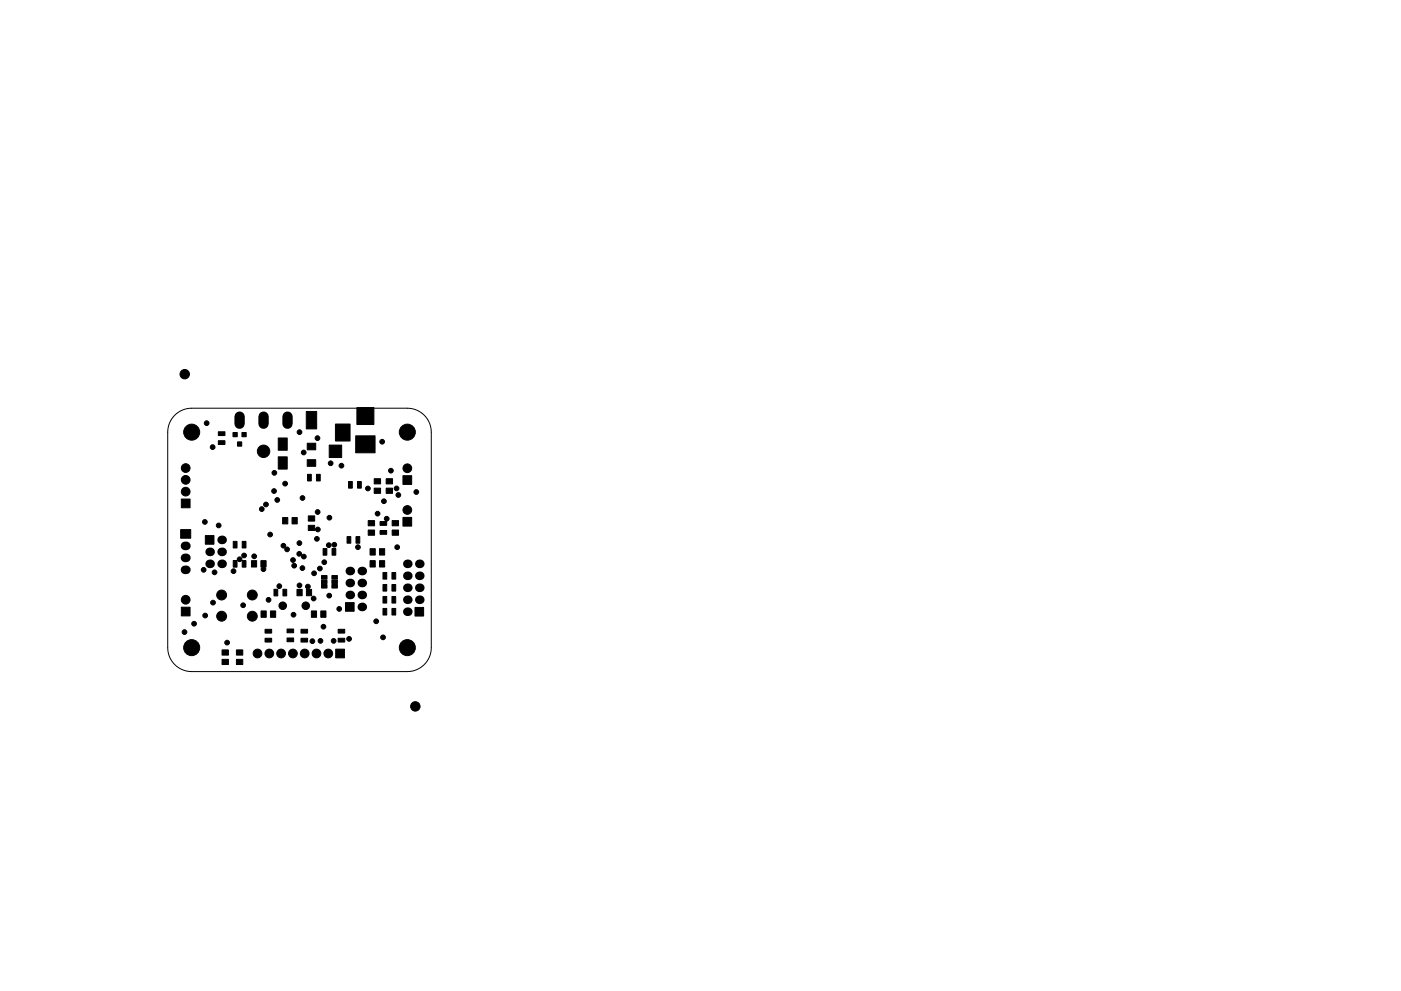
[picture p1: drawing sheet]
<svg xmlns="http://www.w3.org/2000/svg" width="297mm" height="210mm" viewBox="0 0 297 210" stroke-linecap="round" stroke-linejoin="round" font-family="sans-serif">
<path d="M37 88.1a5.1 5.1 0 0 1 3.6-1.5h45.8a5.1 5.1 0 0 1 5 5.1v45.7a5.1 5.1 0 0 1-5 5.1h-45.8a5.1 5.1 0 0 1-5-5.1v-45.7a5.1 5.1 0 0 1 1.4-3.6z" fill="none" stroke="#000" stroke-width=".21"/>
<g fill="#000" stroke="#000" stroke-width=".21">
<path d="M46.3 91.6h1.4v.8h-1.4zM46.3 93.5h1.4v.8h-1.4zM49.4 91.8h.9v.9h-.9zM50.3 93.8h1v.9h-1zM51.3 91.8h.9v.9h-.9zM59 96.9h1.9v2.6h-1.9zM59 92.9h1.9v2.6h-1.9zM65.1 97.5h1.8v1.4h-1.8zM65.1 94h1.8v1.4h-1.8zM64.9 87.3h2.2v3.7h-2.2zM69.8 94.4h2.6v2.7h-2.6zM71.1 90h3.1v3.6h-3.1z"/>
<path d="M75.4 92.5h4.1v3.6h-4.1zM75.7 86.5h3.6v3.6h-3.6zM38.3 112.4h2.1v1.8h-2.1zM38.4 105.9h1.9v1.8h-1.9zM43.5 113.6h1.9v1.9h-1.9zM49.4 114.9h.9v1.4h-.9zM49.4 118.9h.9v1.4h-.9zM51.3 114.9h.9v1.4h-.9zM51.3 118.9h.9v1.4h-.9zM59.9 109.8h1.1v1.4h-1.1zM61.9 109.8h1.1v1.4h-1.1zM65.4 109.5h1.3v1.1h-1.3z"/>
<path d="M65.4 111.5h1.3v1.1h-1.3zM65.2 100.6h.8v1.4h-.8zM67.1 100.6h.8v1.4h-.8zM68.5 116.4h.8v1.4h-.8zM70.4 116.4h.8v1.4h-.8zM73.6 113.8h.8v1.4h-.8zM73.9 102.2h.8v1.4h-.8zM75.5 113.8h.8v1.4h-.8zM75.8 102.2h.8v1.4h-.8zM78.1 112.5h1.3v1.1h-1.3zM78.1 110.5h1.3v1.1h-1.3zM78.5 119h1.1v1.3h-1.1z"/>
<path d="M78.5 116.4h1.1v1.4h-1.1zM80.6 110.7h1.4v.8h-1.4zM80.6 112.6h1.4v.8h-1.4zM79.3 103.6h1.4v1.1h-1.4zM79.3 101.6h1.4v1.1h-1.4zM80.5 119h1.1v1.3h-1.1zM80.5 116.4h1.1v1.4h-1.1zM83.1 110.5h1.4v1.1h-1.4zM83.1 112.5h1.4v1.1h-1.4zM81.9 103.6h1.3v1.1h-1.3zM81.9 101.6h1.3v1.1h-1.3zM85.4 109.8h1.9v1.8h-1.9z"/>
<path d="M85.4 100.9h1.9v1.9h-1.9zM38.4 128.8h1.9v1.9h-1.9zM47.1 137.9h1.3v1.1h-1.3zM50.1 137.9h1.4v1.1h-1.4zM53.3 119h1.1v1.3h-1.1zM55.3 119h1.1v1.3h-1.1zM56.2 133.5h1.4v.8h-1.4zM56.2 135.4h1.4v.8h-1.4zM55.3 129.6h1.1v1.4h-1.1zM58.1 125h.8v1.4h-.8zM57.3 129.6h1.1v1.4h-1.1zM60 125h.8v1.4h-.8z"/>
<path d="M60.9 133.5h1.4v.8h-1.4zM60.9 135.4h1.4v.8h-1.4zM63 125h1.1v1.4h-1.1zM63.8 135.4h1.4v.8h-1.4zM63.8 133.5h1.4v.8h-1.4zM66 129.6h1.1v1.4h-1.1zM65 125h1.1v1.4h-1.1zM68 129.6h1.1v1.4h-1.1zM68.2 124h1.1v.8h-1.1zM68.2 122.1h1.1v.8h-1.1zM68.2 123.1h1.1v.7h-1.1zM70.4 122.1h1.1v.8h-1.1z"/>
<path d="M70.4 123.1h1.1v.7h-1.1zM70.4 124h1.1v.8h-1.1zM71.2 137.7h1.8v1.9h-1.8zM71.7 135.4h1.4v.8h-1.4zM71.7 133.5h1.4v.8h-1.4zM73.3 127.9h1.8v1.8h-1.8zM81.2 129.1h.8v1.4h-.8zM81.2 126.5h.8v1.4h-.8zM81.2 124h.8v1.4h-.8zM81.2 121.5h.8v1.4h-.8zM83.1 129.1h.8v1.4h-.8zM83.1 126.5h.8v1.4h-.8z"/>
<path d="M83.1 124h.8v1.4h-.8zM83.1 121.5h.8v1.4h-.8zM88 128.9h1.8v1.8h-1.8zM47.1 139.9h1.3v1.1h-1.3zM50.1 139.9h1.4v1.1h-1.4z"/>
<circle cx="39.2" cy="79.4" r="1"/>
<circle cx="39.4" cy="99.3" r=".92"/>
<circle cx="40.6" cy="91.7" r="1.7"/>
<circle cx="43.8" cy="89.8" r=".5"/>
<circle cx="45.1" cy="94.9" r=".5"/>
<circle cx="55.9" cy="95.8" r="1.32"/>
<circle cx="63.5" cy="91.7" r=".5"/>
<circle cx="64.4" cy="96" r=".5"/>
<circle cx="67.3" cy="93" r=".5"/>
<circle cx="70.1" cy="98.3" r=".5"/>
<circle cx="72.4" cy="98.8" r=".5"/>
<circle cx="81" cy="93.7" r=".5"/>
<circle cx="82.9" cy="99.9" r=".5"/>
<circle cx="86.4" cy="99.3" r=".92"/>
<circle cx="86.4" cy="91.7" r="1.7"/>
<circle cx="39.4" cy="101.8" r=".92"/>
<circle cx="39.4" cy="104.3" r=".92"/>
<circle cx="43.4" cy="110.7" r=".5"/>
<circle cx="46.4" cy="111.5" r=".5"/>
<circle cx="50.8" cy="118.7" r=".5"/>
<circle cx="51.8" cy="117.9" r=".5"/>
<circle cx="53.9" cy="118" r=".5"/>
<circle cx="55.5" cy="108" r=".5"/>
<circle cx="56.4" cy="107" r=".5"/>
<circle cx="57.3" cy="113.4" r=".5"/>
<circle cx="58.1" cy="104.2" r=".5"/>
<circle cx="58.2" cy="100.3" r=".5"/>
<circle cx="58.8" cy="106.1" r=".5"/>
<circle cx="60.1" cy="115.8" r=".5"/>
<circle cx="60.5" cy="102.6" r=".5"/>
<circle cx="60.9" cy="116.6" r=".5"/>
<circle cx="62.1" cy="118.8" r=".5"/>
<circle cx="63.4" cy="117.5" r=".5"/>
<circle cx="63.5" cy="115.2" r=".5"/>
<circle cx="64.1" cy="105.7" r=".5"/>
<circle cx="64.4" cy="118.1" r=".5"/>
<circle cx="67.2" cy="114.3" r=".5"/>
<circle cx="67.3" cy="108.6" r=".5"/>
<circle cx="67.4" cy="112.3" r=".5"/>
<circle cx="68.7" cy="119.3" r=".5"/>
<circle cx="69.7" cy="115.7" r=".5"/>
<circle cx="69.8" cy="109.8" r=".5"/>
<circle cx="70.9" cy="115.6" r=".5"/>
<circle cx="75.9" cy="116.1" r=".5"/>
<circle cx="78" cy="103.6" r=".5"/>
<circle cx="80.1" cy="109" r=".5"/>
<circle cx="81.4" cy="106.3" r=".5"/>
<circle cx="82" cy="110.1" r=".5"/>
<circle cx="84.1" cy="103.6" r=".5"/>
<circle cx="84.2" cy="116.1" r=".5"/>
<circle cx="84.5" cy="105" r=".5"/>
<circle cx="86.4" cy="108.2" r=".92"/>
<circle cx="88.3" cy="104.4" r=".5"/>
<circle cx="39.1" cy="134.1" r=".5"/>
<circle cx="39.4" cy="127.2" r=".92"/>
<circle cx="40.6" cy="137.4" r="1.7"/>
<circle cx="41.1" cy="132.3" r=".5"/>
<circle cx="43.2" cy="120.9" r=".5"/>
<circle cx="43.5" cy="130.6" r=".5"/>
<circle cx="45.2" cy="127.9" r=".5"/>
<circle cx="45.5" cy="121.4" r=".5"/>
<circle cx="47" cy="126.2" r="1.05"/>
<circle cx="47" cy="130.7" r="1.05"/>
<circle cx="48.2" cy="136.3" r=".5"/>
<circle cx="49.5" cy="121.2" r=".5"/>
<circle cx="51.5" cy="128.4" r=".5"/>
<circle cx="53.5" cy="126.2" r="1.05"/>
<circle cx="53.5" cy="130.7" r="1.05"/>
<circle cx="54.6" cy="138.6" r=".92"/>
<circle cx="55.9" cy="120.8" r=".5"/>
<circle cx="56.9" cy="127.3" r=".5"/>
<circle cx="57.1" cy="138.6" r=".93"/>
<circle cx="59.2" cy="124.4" r=".5"/>
<circle cx="59.6" cy="138.6" r=".92"/>
<circle cx="59.9" cy="128.5" r=".8"/>
<circle cx="62.1" cy="138.6" r=".93"/>
<circle cx="62.2" cy="130.4" r=".5"/>
<circle cx="62.4" cy="120" r=".5"/>
<circle cx="63.5" cy="124.2" r=".5"/>
<circle cx="64.1" cy="120.5" r=".5"/>
<circle cx="64.6" cy="138.6" r=".92"/>
<circle cx="64.8" cy="128.5" r=".8"/>
<circle cx="65.3" cy="124.5" r=".5"/>
<circle cx="66.2" cy="136" r=".5"/>
<circle cx="66.5" cy="127" r=".5"/>
<circle cx="66.6" cy="121.6" r=".5"/>
<circle cx="67.1" cy="138.6" r=".93"/>
<circle cx="67.8" cy="120.6" r=".5"/>
<circle cx="67.9" cy="136" r=".5"/>
<circle cx="68.6" cy="133" r=".5"/>
<circle cx="69.6" cy="138.6" r=".92"/>
<circle cx="69.8" cy="126.4" r=".5"/>
<circle cx="70.7" cy="136" r=".5"/>
<circle cx="71.9" cy="129.2" r=".5"/>
<circle cx="74" cy="135.5" r=".5"/>
<circle cx="79.8" cy="131.8" r=".5"/>
<circle cx="81.2" cy="135.2" r=".5"/>
<circle cx="86.4" cy="137.4" r="1.7"/>
<circle cx="88.1" cy="149.9" r="1"/>
</g>
<g fill="#000">
<circle cx="44.4" cy="119.6" r=".91"/>
<circle cx="44.4" cy="117.1" r=".91"/>
<circle cx="47" cy="114.5" r=".91"/>
<circle cx="47" cy="117.1" r=".91"/>
<circle cx="47" cy="119.6" r=".91"/>
<circle cx="86.4" cy="119.6" r=".91"/>
<circle cx="88.9" cy="119.6" r=".91"/>
<circle cx="74.2" cy="123.7" r=".91"/>
<circle cx="74.2" cy="126.2" r=".91"/>
<circle cx="74.2" cy="121.2" r=".91"/>
<circle cx="76.7" cy="126.2" r=".91"/>
<circle cx="76.7" cy="123.7" r=".91"/>
<circle cx="76.7" cy="128.8" r=".91"/>
<circle cx="76.7" cy="121.2" r=".91"/>
<circle cx="86.4" cy="129.8" r=".91"/>
<circle cx="86.4" cy="124.7" r=".91"/>
<circle cx="86.4" cy="127.2" r=".91"/>
<circle cx="86.4" cy="122.2" r=".91"/>
<circle cx="88.9" cy="127.2" r=".91"/>
<circle cx="88.9" cy="124.7" r=".91"/>
<circle cx="88.9" cy="122.2" r=".91"/>
</g>
<path d="M39.2 115.8h.3M39.2 118.4h.3M39.2 120.9h.3" fill="none" stroke="#000" stroke-width="1.8"/>
<path d="M50.8 88.4v1.5M55.9 88.4v1.5M61 88.4v1.5" fill="none" stroke="#000" stroke-width="2.2"/>
</svg>
